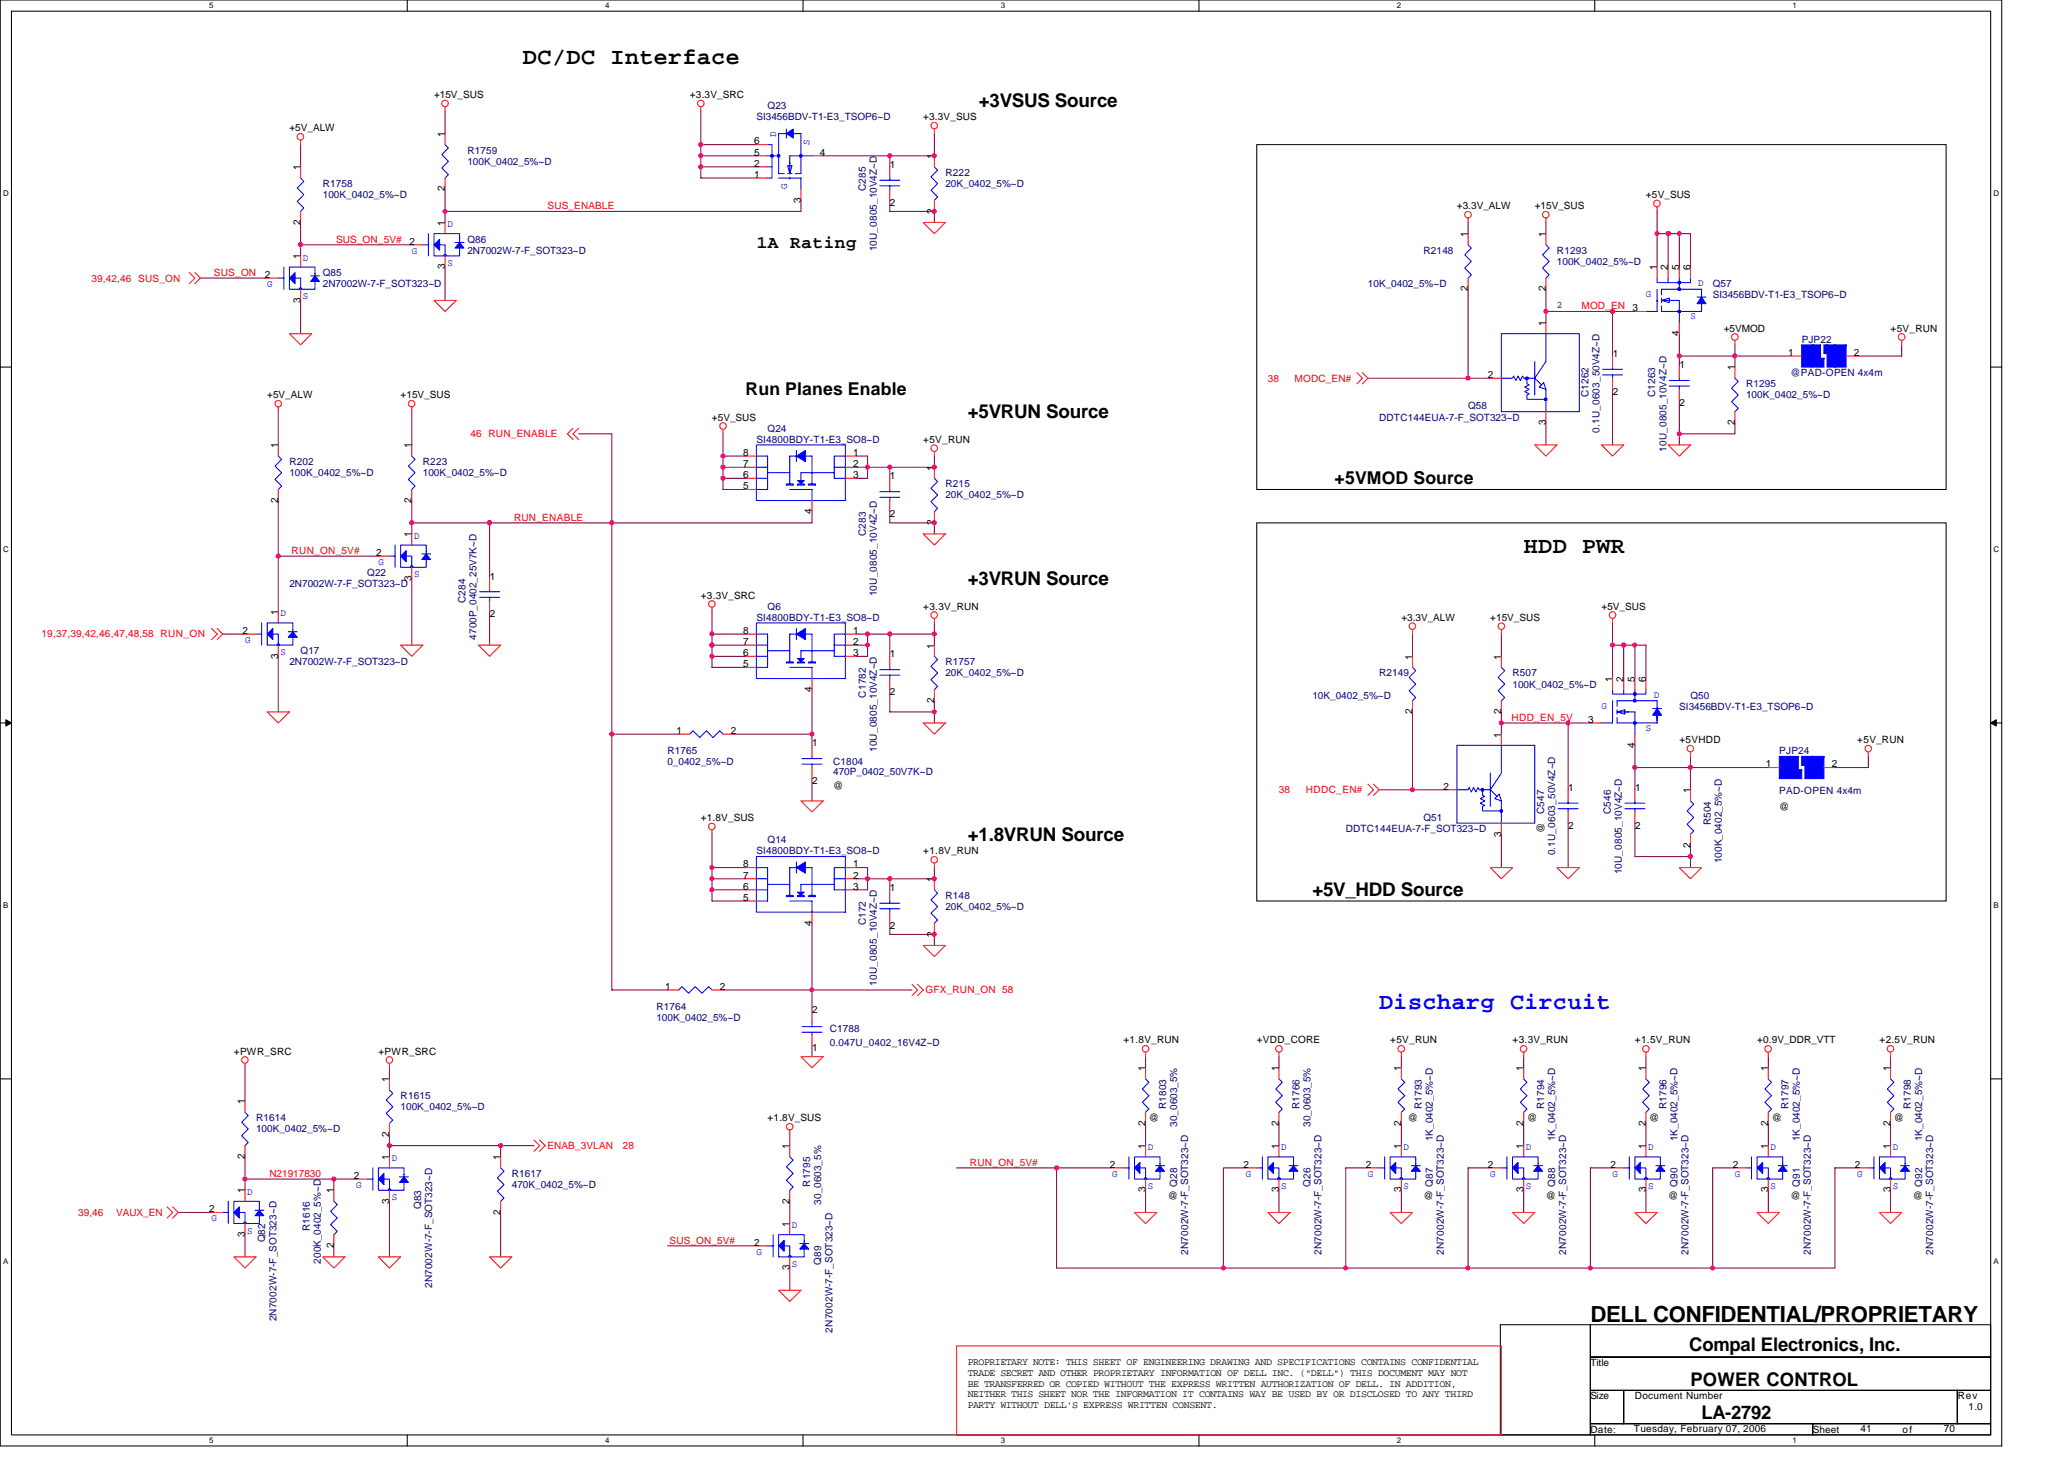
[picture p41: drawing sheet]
<svg xmlns="http://www.w3.org/2000/svg" width="297mm" height="210mm" viewBox="0 0 297 210" stroke-linecap="round" stroke-linejoin="round" font-family="sans-serif">
<defs><g id="words">
<g font-size="3.3">
<text x="75.3" y="9.2">DC/DC Interface</text>
<text x="219.3" y="79.6">HDD PWR</text>
</g>
<text font-size="3.3" fill="#00f" x="198.5" y="145.2">Discharg Circuit</text>
<text font-size="3.2" x="228.9" y="190.2">DELL CONFIDENTIAL/PROPRIETARY</text>
<g font-size="2.7">
<text x="140.9" y="15.3">+3VSUS Source</text>
<text x="139.3" y="60.1">+5VRUN Source</text>
<text x="139.3" y="84.1">+3VRUN Source</text>
<text x="139.3" y="120.9">+1.8VRUN Source</text>
<text x="188.9" y="128.9">+5V_HDD Source</text>
<text x="243.1" y="194.4">Compal Electronics, Inc.</text>
<text x="243.3" y="199.3">POWER CONTROL</text>
<text x="244.9" y="204.2">LA-2792</text>
</g>
<g font-size="2.5">
<text x="108.9" y="35.8">1A Rating</text>
<text x="107.3" y="56.8">Run Planes Enable</text>
<text x="192.1" y="69.6">+5VMOD Source</text>
</g>
<g font-size="1.4">
<text x="62.5" y="14.1">+15V_SUS</text>
<text x="99.3" y="14.1">+3.3V_SRC</text>
<text x="132.9" y="17.3">+3.3V_SUS</text>
<text x="41.7" y="18.9">+5V_ALW</text>
<text x="64" y="19.7" transform="rotate(-90 64 19.7)">1</text>
<text x="108.5" y="20.8">6</text>
<text x="108.5" y="24">2</text>
<text x="108.5" y="22.4">5</text>
<text x="118" y="22.4">4</text>
<text x="134.4" y="22.9" transform="rotate(-90 134.4 22.9)">1</text>
<text x="43.2" y="24.5" transform="rotate(-90 43.2 24.5)">1</text>
<text x="64" y="27.5" transform="rotate(-90 64 27.5)">2</text>
<text x="108.5" y="25.6">1</text>
<text x="115.2" y="29.1" transform="rotate(-90 115.2 29.1)">3</text>
<text x="128.1" y="24.2">1</text>
<text x="128.1" y="29.6">2</text>
<text x="236.9" y="28.5">+5V_SUS</text>
<text x="43.2" y="32.3" transform="rotate(-90 43.2 32.3)">2</text>
<text x="58.9" y="35.2">2</text>
<text x="64" y="32.5" transform="rotate(-90 64 32.5)">1</text>
<text x="134.4" y="30.7" transform="rotate(-90 134.4 30.7)">2</text>
<text x="209.7" y="30.1">+3.3V_ALW</text>
<text x="211.3" y="34.1" transform="rotate(-90 211.3 34.1)">1</text>
<text x="220.9" y="30.1">+15V_SUS</text>
<text x="222.5" y="34.1" transform="rotate(-90 222.5 34.1)">1</text>
<text x="38.1" y="40">2</text>
<text x="43.2" y="37.3" transform="rotate(-90 43.2 37.3)">1</text>
<text x="64" y="38.7" transform="rotate(-90 64 38.7)">3</text>
<text x="211.3" y="41.9" transform="rotate(-90 211.3 41.9)">2</text>
<text x="222.5" y="41.9" transform="rotate(-90 222.5 41.9)">2</text>
<text x="238.5" y="38.9" transform="rotate(-90 238.5 38.9)">1</text>
<text x="240" y="38.9" transform="rotate(-90 240 38.9)">2</text>
<text x="241.7" y="38.9" transform="rotate(-90 241.7 38.9)">5</text>
<text x="243.3" y="38.9" transform="rotate(-90 243.3 38.9)">6</text>
<text x="43.2" y="43.5" transform="rotate(-90 43.2 43.5)">3</text>
<text x="222.5" y="46.9" transform="rotate(-90 222.5 46.9)">1</text>
<text x="224.1" y="44.4">2</text>
<text x="234.9" y="44.8">3</text>
<text x="248.1" y="47.7">+5VMOD</text>
<text x="272.1" y="47.7">+5V_RUN</text>
<text x="232.1" y="51.4">1</text>
<text x="241.7" y="48.3" transform="rotate(-90 241.7 48.3)">4</text>
<text x="241.7" y="53">1</text>
<text x="249.7" y="53.3" transform="rotate(-90 249.7 53.3)">1</text>
<text x="257.4" y="51.2">1</text>
<text x="266.8" y="51.2">2</text>
<text x="38.5" y="57.3">+5V_ALW</text>
<text x="57.7" y="57.3">+15V_SUS</text>
<text x="214.1" y="54.4">2</text>
<text x="232.1" y="56.8">2</text>
<text x="241.7" y="58.4">2</text>
<text x="40" y="64.5" transform="rotate(-90 40 64.5)">1</text>
<text x="59.2" y="64.5" transform="rotate(-90 59.2 64.5)">1</text>
<text x="102.5" y="60.5">+5V_SUS</text>
<text x="106.9" y="65.6">8</text>
<text x="122.8" y="65.6">1</text>
<text x="132.9" y="63.7">+5V_RUN</text>
<text x="222.5" y="61.2" transform="rotate(-90 222.5 61.2)">3</text>
<text x="249.7" y="61.2" transform="rotate(-90 249.7 61.2)">2</text>
<text x="106.9" y="68.8">6</text>
<text x="106.9" y="70.4">5</text>
<text x="106.9" y="67.2">7</text>
<text x="122.8" y="68.8">3</text>
<text x="122.8" y="67.2">2</text>
<text x="128.1" y="69">1</text>
<text x="134.4" y="67.7" transform="rotate(-90 134.4 67.7)">1</text>
<text x="40" y="72.3" transform="rotate(-90 40 72.3)">2</text>
<text x="59.2" y="77.3" transform="rotate(-90 59.2 77.3)">1</text>
<text x="59.2" y="72.3" transform="rotate(-90 59.2 72.3)">2</text>
<text x="116.8" y="73.9" transform="rotate(-90 116.8 73.9)">4</text>
<text x="128.1" y="74.4">2</text>
<text x="134.4" y="75.5" transform="rotate(-90 134.4 75.5)">2</text>
<text x="54.1" y="80">2</text>
<text x="59.2" y="83.5" transform="rotate(-90 59.2 83.5)">3</text>
<text x="70.5" y="83.4">1</text>
<text x="40" y="88.5" transform="rotate(-90 40 88.5)">1</text>
<text x="70.5" y="88.8">2</text>
<text x="100.9" y="86.1">+3.3V_SRC</text>
<text x="132.9" y="87.7">+3.3V_RUN</text>
<text x="201.7" y="89.3">+3.3V_ALW</text>
<text x="214.5" y="89.3">+15V_SUS</text>
<text x="230.5" y="87.7">+5V_SUS</text>
<text x="34.9" y="91.2">2</text>
<text x="40" y="94.7" transform="rotate(-90 40 94.7)">3</text>
<text x="106.9" y="94.4">6</text>
<text x="106.9" y="96">5</text>
<text x="106.9" y="92.8">7</text>
<text x="106.9" y="91.2">8</text>
<text x="122.8" y="94.4">3</text>
<text x="122.8" y="92.8">2</text>
<text x="122.8" y="91.2">1</text>
<text x="128.1" y="94.6">1</text>
<text x="134.4" y="93.3" transform="rotate(-90 134.4 93.3)">1</text>
<text x="203.3" y="94.9" transform="rotate(-90 203.3 94.9)">1</text>
<text x="216" y="94.9" transform="rotate(-90 216 94.9)">1</text>
<text x="116.8" y="99.5" transform="rotate(-90 116.8 99.5)">4</text>
<text x="128.1" y="100">2</text>
<text x="134.4" y="101.2" transform="rotate(-90 134.4 101.2)">2</text>
<text x="232" y="98.1" transform="rotate(-90 232 98.1)">1</text>
<text x="233.7" y="98.1" transform="rotate(-90 233.7 98.1)">2</text>
<text x="235.3" y="98.1" transform="rotate(-90 235.3 98.1)">5</text>
<text x="236.9" y="98.1" transform="rotate(-90 236.9 98.1)">6</text>
<text x="97.3" y="105.6">1</text>
<text x="105.2" y="105.6">2</text>
<text x="116.9" y="107.4">1</text>
<text x="203.3" y="102.7" transform="rotate(-90 203.3 102.7)">2</text>
<text x="216" y="106.1" transform="rotate(-90 216 106.1)">1</text>
<text x="216" y="102.7" transform="rotate(-90 216 102.7)">2</text>
<text x="228.6" y="104">3</text>
<text x="235.3" y="107.5" transform="rotate(-90 235.3 107.5)">4</text>
<text x="241.7" y="106.9">+5VHDD</text>
<text x="267.3" y="106.9">+5V_RUN</text>
<text x="116.9" y="112.8">2</text>
<text x="119.9" y="113.5">@</text>
<text x="207.7" y="113.6">2</text>
<text x="225.7" y="113.8">1</text>
<text x="235.3" y="113.8">1</text>
<text x="254.1" y="110.4">1</text>
<text x="263.6" y="110.4">2</text>
<text x="100.9" y="118.1">+1.8V_SUS</text>
<text x="222.2" y="119.9" transform="rotate(-90 222.2 119.9)">@</text>
<text x="225.7" y="119.2">2</text>
<text x="235.3" y="119.2">2</text>
<text x="243.3" y="114.1" transform="rotate(-90 243.3 114.1)">1</text>
<text x="256.1" y="116.5">@</text>
<text x="106.9" y="124.8">8</text>
<text x="122.8" y="124.8">1</text>
<text x="132.9" y="122.9">+1.8V_RUN</text>
<text x="216" y="120.4" transform="rotate(-90 216 120.4)">3</text>
<text x="243.3" y="121.9" transform="rotate(-90 243.3 121.9)">2</text>
<text x="106.9" y="128">6</text>
<text x="106.9" y="129.6">5</text>
<text x="106.9" y="126.4">7</text>
<text x="122.8" y="128">3</text>
<text x="122.8" y="126.4">2</text>
<text x="128.1" y="128.2">1</text>
<text x="134.4" y="126.9" transform="rotate(-90 134.4 126.9)">1</text>
<text x="116.8" y="133.2" transform="rotate(-90 116.8 133.2)">4</text>
<text x="128.1" y="133.6">2</text>
<text x="134.4" y="134.7" transform="rotate(-90 134.4 134.7)">2</text>
<text x="95.7" y="142.4">1</text>
<text x="103.6" y="142.4">2</text>
<text x="116.9" y="145.8">2</text>
<text x="33.7" y="151.7">+PWR_SRC</text>
<text x="54.5" y="151.7">+PWR_SRC</text>
<text x="56" y="155.7" transform="rotate(-90 56 155.7)">1</text>
<text x="116.9" y="151.2">1</text>
<text x="161.7" y="150.1">+1.8V_RUN</text>
<text x="164.8" y="154.1" transform="rotate(-90 164.8 154.1)">1</text>
<text x="180.9" y="150.1">+VDD_CORE</text>
<text x="184" y="154.1" transform="rotate(-90 184 154.1)">1</text>
<text x="200.1" y="150.1">+5V_RUN</text>
<text x="201.7" y="154.1" transform="rotate(-90 201.7 154.1)">1</text>
<text x="217.7" y="150.1">+3.3V_RUN</text>
<text x="219.3" y="154.1" transform="rotate(-90 219.3 154.1)">1</text>
<text x="235.3" y="150.1">+1.5V_RUN</text>
<text x="236.9" y="154.1" transform="rotate(-90 236.9 154.1)">1</text>
<text x="252.9" y="150.1">+0.9V_DDR_VTT</text>
<text x="254.5" y="154.1" transform="rotate(-90 254.5 154.1)">1</text>
<text x="270.5" y="150.1">+2.5V_RUN</text>
<text x="272.1" y="154.1" transform="rotate(-90 272.1 154.1)">1</text>
<text x="35.2" y="158.9" transform="rotate(-90 35.2 158.9)">1</text>
<text x="110.5" y="161.3">+1.8V_SUS</text>
<text x="164.8" y="161.9" transform="rotate(-90 164.8 161.9)">2</text>
<text x="165.4" y="161.3">@</text>
<text x="184" y="161.9" transform="rotate(-90 184 161.9)">2</text>
<text x="201.7" y="161.9" transform="rotate(-90 201.7 161.9)">2</text>
<text x="202.6" y="161.3">@</text>
<text x="219.3" y="161.9" transform="rotate(-90 219.3 161.9)">2</text>
<text x="219.8" y="161.3">@</text>
<text x="236.9" y="161.9" transform="rotate(-90 236.9 161.9)">2</text>
<text x="237.4" y="161.3">@</text>
<text x="254.5" y="161.9" transform="rotate(-90 254.5 161.9)">2</text>
<text x="255" y="161.3">@</text>
<text x="272.1" y="161.9" transform="rotate(-90 272.1 161.9)">2</text>
<text x="272.6" y="161.3">@</text>
<text x="35.2" y="166.8" transform="rotate(-90 35.2 166.8)">2</text>
<text x="56" y="166.9" transform="rotate(-90 56 166.9)">1</text>
<text x="56" y="163.6" transform="rotate(-90 56 163.6)">2</text>
<text x="72" y="166.9" transform="rotate(-90 72 166.9)">1</text>
<text x="113.6" y="165.3" transform="rotate(-90 113.6 165.3)">1</text>
<text x="159.7" y="168">2</text>
<text x="164.8" y="165.3" transform="rotate(-90 164.8 165.3)">1</text>
<text x="178.9" y="168">2</text>
<text x="184" y="165.3" transform="rotate(-90 184 165.3)">1</text>
<text x="196.6" y="168">2</text>
<text x="201.7" y="165.3" transform="rotate(-90 201.7 165.3)">1</text>
<text x="214.1" y="168">2</text>
<text x="219.3" y="165.3" transform="rotate(-90 219.3 165.3)">1</text>
<text x="231.8" y="168">2</text>
<text x="236.9" y="165.3" transform="rotate(-90 236.9 165.3)">1</text>
<text x="249.4" y="168">2</text>
<text x="254.5" y="165.3" transform="rotate(-90 254.5 165.3)">1</text>
<text x="267" y="168">2</text>
<text x="272.1" y="165.3" transform="rotate(-90 272.1 165.3)">1</text>
<text x="35.2" y="171.7" transform="rotate(-90 35.2 171.7)">1</text>
<text x="48" y="171.7" transform="rotate(-90 48 171.7)">1</text>
<text x="50.9" y="169.6">2</text>
<text x="56" y="173.2" transform="rotate(-90 56 173.2)">3</text>
<text x="113.6" y="173.2" transform="rotate(-90 113.6 173.2)">2</text>
<text x="164.8" y="171.6" transform="rotate(-90 164.8 171.6)">3</text>
<text x="168.1" y="172.5">@</text>
<text x="184" y="171.6" transform="rotate(-90 184 171.6)">3</text>
<text x="201.7" y="171.6" transform="rotate(-90 201.7 171.6)">3</text>
<text x="204.9" y="172.5">@</text>
<text x="219.3" y="171.6" transform="rotate(-90 219.3 171.6)">3</text>
<text x="222.5" y="172.5">@</text>
<text x="236.9" y="171.6" transform="rotate(-90 236.9 171.6)">3</text>
<text x="240.1" y="172.5">@</text>
<text x="254.5" y="171.6" transform="rotate(-90 254.5 171.6)">3</text>
<text x="257.7" y="172.5">@</text>
<text x="272.1" y="171.6" transform="rotate(-90 272.1 171.6)">3</text>
<text x="275.3" y="172.5">@</text>
<text x="30.1" y="174.4">2</text>
<text x="35.2" y="177.9" transform="rotate(-90 35.2 177.9)">3</text>
<text x="48" y="179.6" transform="rotate(-90 48 179.6)">2</text>
<text x="72" y="174.8" transform="rotate(-90 72 174.8)">2</text>
<text x="108.5" y="179.2">2</text>
<text x="113.6" y="176.5" transform="rotate(-90 113.6 176.5)">1</text>
<text x="113.6" y="182.8" transform="rotate(-90 113.6 182.8)">3</text>
<text x="139.3" y="196.4">PROPRIETARY NOTE: THIS SHEET OF ENGINEERING DRAWING AND SPECIFICATIONS CONTAINS CONFIDENTIAL</text>
<text x="139.3" y="197.9">TRADE SECRET AND OTHER PROPRIETARY INFORMATION OF DELL INC. (&quot;DELL&quot;) THIS DOCUMENT MAY NOT</text>
<text x="228.9" y="196.5">Title</text>
<text x="139.3" y="199.5">BE TRANSFERRED OR COPIED WITHOUT THE EXPRESS WRITTEN AUTHORIZATION OF DELL. IN ADDITION,</text>
<text x="139.3" y="201">NEITHER THIS SHEET NOR THE INFORMATION IT CONTAINS WAY BE USED BY OR DISCLOSED TO ANY THIRD</text>
<text x="139.3" y="202.6">PARTY WITHOUT DELL'S EXPRESS WRITTEN CONSENT.</text>
<text x="228.9" y="201.3">Size</text>
<text x="235.3" y="201.3">Document Number</text>
<text x="281.7" y="201.3">Rev</text>
<text x="283.3" y="202.9">1.0</text>
<text x="228.9" y="206.1">Date:</text>
<text x="235.1" y="206">Tuesday, February 07, 2006</text>
<text x="260.9" y="206.1">Sheet</text>
<text x="267.8" y="206">41</text>
<text x="273.8" y="206.1">of</text>
<text x="279.8" y="206">70</text>
</g>
<g font-size="1.4" fill="#000080">
<text x="108.9" y="17.3">SI3456BDV-T1-E3_TSOP6~D</text>
<text x="110.5" y="15.7">Q23</text>
<text x="67.3" y="22.1">R1759</text>
<text x="67.3" y="23.7">100K_0402_5%~D</text>
<text x="46.5" y="26.9">R1758</text>
<text x="46.5" y="28.5">100K_0402_5%~D</text>
<text x="124.6" y="27.5" transform="rotate(-90 124.6 27.5)">C285</text>
<text x="136.1" y="25.3">R222</text>
<text x="136.1" y="26.9">20K_0402_5%~D</text>
<text x="67.3" y="34.9">Q86</text>
<text x="46.5" y="39.7">Q85</text>
<text x="46.5" y="41.3">2N7002W-7-F_SOT323~D</text>
<text x="67.3" y="36.5">2N7002W-7-F_SOT323~D</text>
<text x="126.2" y="36.2" transform="rotate(-90 126.2 36.2)">10U_0805_10V4Z~D</text>
<text x="196.9" y="41.3">10K_0402_5%~D</text>
<text x="204.9" y="36.5">R2148</text>
<text x="224.1" y="36.5">R1293</text>
<text x="224.1" y="38.1">100K_0402_5%~D</text>
<text x="246.5" y="41.3">Q57</text>
<text x="246.5" y="42.9">SI3456BDV-T1-E3_TSOP6~D</text>
<text x="259.3" y="49.3">PJP22</text>
<text x="211.3" y="58.9">Q58</text>
<text x="228.6" y="57.1" transform="rotate(-90 228.6 57.1)">C1262</text>
<text x="238.2" y="57.1" transform="rotate(-90 238.2 57.1)">C1263</text>
<text x="251.3" y="55.7">R1295</text>
<text x="251.3" y="57.3">100K_0402_5%~D</text>
<text x="257.7" y="54.1">@PAD-OPEN 4x4m</text>
<text x="108.9" y="63.7">SI4800BDY-T1-E3_SO8~D</text>
<text x="110.5" y="62.1">Q24</text>
<text x="198.5" y="60.5">DDTC144EUA-7-F_SOT323~D</text>
<text x="230.2" y="62.3" transform="rotate(-90 230.2 62.3)">0.1U_0603_50V4Z~D</text>
<text x="239.8" y="65" transform="rotate(-90 239.8 65)">10U_0805_10V4Z~D</text>
<text x="41.7" y="66.9">R202</text>
<text x="41.7" y="68.5">100K_0402_5%~D</text>
<text x="60.9" y="66.9">R223</text>
<text x="60.9" y="68.5">100K_0402_5%~D</text>
<text x="136.1" y="70.1">R215</text>
<text x="136.1" y="71.7">20K_0402_5%~D</text>
<text x="124.6" y="77.1" transform="rotate(-90 124.6 77.1)">C283</text>
<text x="52.8" y="82.9">Q22</text>
<text x="41.7" y="84.5">2N7002W-7-F_SOT323~D</text>
<text x="67" y="86.7" transform="rotate(-90 67 86.7)">C284</text>
<text x="108.9" y="89.3">SI4800BDY-T1-E3_SO8~D</text>
<text x="110.5" y="87.7">Q6</text>
<text x="126.2" y="85.8" transform="rotate(-90 126.2 85.8)">10U_0805_10V4Z~D</text>
<text x="41.7" y="95.7">2N7002W-7-F_SOT323~D</text>
<text x="43.3" y="94.1">Q17</text>
<text x="68.6" y="92" transform="rotate(-90 68.6 92)">4700P_0402_25V7K~D</text>
<text x="136.1" y="95.7">R1757</text>
<text x="124.6" y="100.4" transform="rotate(-90 124.6 100.4)">C1782</text>
<text x="136.1" y="97.3">20K_0402_5%~D</text>
<text x="188.9" y="100.5">10K_0402_5%~D</text>
<text x="198.5" y="97.3">R2149</text>
<text x="217.7" y="97.3">R507</text>
<text x="217.7" y="98.9">100K_0402_5%~D</text>
<text x="243.3" y="100.5">Q50</text>
<text x="241.7" y="102.1">SI3456BDV-T1-E3_TSOP6~D</text>
<text x="96.1" y="108.5">R1765</text>
<text x="96.1" y="110.1">0_0402_5%~D</text>
<text x="119.9" y="110.1">C1804</text>
<text x="119.9" y="111.5">470P_0402_50V7K~D</text>
<text x="126.2" y="108.2" transform="rotate(-90 126.2 108.2)">10U_0805_10V4Z~D</text>
<text x="256.1" y="108.5">PJP24</text>
<text x="193.7" y="119.7">DDTC144EUA-7-F_SOT323~D</text>
<text x="204.9" y="118.1">Q51</text>
<text x="222.2" y="117.1" transform="rotate(-90 222.2 117.1)">C547</text>
<text x="231.8" y="117.1" transform="rotate(-90 231.8 117.1)">C546</text>
<text x="246.2" y="118.7" transform="rotate(-90 246.2 118.7)">R504</text>
<text x="256.1" y="114.3">PAD-OPEN 4x4m</text>
<text x="108.9" y="122.9">SI4800BDY-T1-E3_SO8~D</text>
<text x="110.5" y="121.3">Q14</text>
<text x="223.8" y="123.1" transform="rotate(-90 223.8 123.1)">0.1U_0603_50V4Z~D</text>
<text x="233.4" y="125.8" transform="rotate(-90 233.4 125.8)">10U_0805_10V4Z~D</text>
<text x="247.8" y="124.2" transform="rotate(-90 247.8 124.2)">100K_0402_5%~D</text>
<text x="136.1" y="129.3">R148</text>
<text x="136.1" y="130.9">20K_0402_5%~D</text>
<text x="124.6" y="133.1" transform="rotate(-90 124.6 133.1)">C172</text>
<text x="126.2" y="141.8" transform="rotate(-90 126.2 141.8)">10U_0805_10V4Z~D</text>
<text x="94.5" y="145.3">R1764</text>
<text x="94.5" y="146.9">100K_0402_5%~D</text>
<text x="119.4" y="148.5">C1788</text>
<text x="119.4" y="150.4">0.047U_0402_16V4Z~D</text>
<text x="36.8" y="161.3">R1614</text>
<text x="57.7" y="158.1">R1615</text>
<text x="57.7" y="159.7">100K_0402_5%~D</text>
<text x="167.8" y="159.6" transform="rotate(-90 167.8 159.6)">R1803</text>
<text x="187" y="159.6" transform="rotate(-90 187 159.6)">R1766</text>
<text x="204.6" y="159.6" transform="rotate(-90 204.6 159.6)">R1793</text>
<text x="222.2" y="159.6" transform="rotate(-90 222.2 159.6)">R1794</text>
<text x="239.8" y="159.6" transform="rotate(-90 239.8 159.6)">R1796</text>
<text x="257.4" y="159.6" transform="rotate(-90 257.4 159.6)">R1797</text>
<text x="275" y="159.6" transform="rotate(-90 275 159.6)">R1798</text>
<text x="36.8" y="162.9">100K_0402_5%~D</text>
<text x="169.4" y="162.1" transform="rotate(-90 169.4 162.1)">30_0603_5%</text>
<text x="188.6" y="162.1" transform="rotate(-90 188.6 162.1)">30_0603_5%</text>
<text x="206.2" y="164.2" transform="rotate(-90 206.2 164.2)">1K_0402_5%~D</text>
<text x="223.8" y="164.2" transform="rotate(-90 223.8 164.2)">1K_0402_5%~D</text>
<text x="241.4" y="164.2" transform="rotate(-90 241.4 164.2)">1K_0402_5%~D</text>
<text x="259" y="164.2" transform="rotate(-90 259 164.2)">1K_0402_5%~D</text>
<text x="276.6" y="164.2" transform="rotate(-90 276.6 164.2)">1K_0402_5%~D</text>
<text x="60.6" y="173.9" transform="rotate(-90 60.6 173.9)">Q83</text>
<text x="73.7" y="169.3">R1617</text>
<text x="73.7" y="170.9">470K_0402_5%~D</text>
<text x="116.6" y="170.8" transform="rotate(-90 116.6 170.8)">R1795</text>
<text x="118.2" y="173.3" transform="rotate(-90 118.2 173.3)">30_0603_5%</text>
<text x="169.4" y="170.8" transform="rotate(-90 169.4 170.8)">Q28</text>
<text x="188.6" y="170.8" transform="rotate(-90 188.6 170.8)">Q26</text>
<text x="206.2" y="170.8" transform="rotate(-90 206.2 170.8)">Q87</text>
<text x="223.8" y="170.8" transform="rotate(-90 223.8 170.8)">Q88</text>
<text x="241.4" y="170.8" transform="rotate(-90 241.4 170.8)">Q90</text>
<text x="259" y="170.8" transform="rotate(-90 259 170.8)">Q91</text>
<text x="276.6" y="170.8" transform="rotate(-90 276.6 170.8)">Q92</text>
<text x="38.2" y="178.8" transform="rotate(-90 38.2 178.8)">Q82</text>
<text x="44.6" y="177.1" transform="rotate(-90 44.6 177.1)">R1616</text>
<text x="46.2" y="181.8" transform="rotate(-90 46.2 181.8)">200K_0402_5%~D</text>
<text x="62.2" y="185.3" transform="rotate(-90 62.2 185.3)">2N7002W-7-F_SOT323~D</text>
<text x="118.2" y="181.9" transform="rotate(-90 118.2 181.9)">Q89</text>
<text x="171" y="180.5" transform="rotate(-90 171 180.5)">2N7002W-7-F_SOT323~D</text>
<text x="190.2" y="180.5" transform="rotate(-90 190.2 180.5)">2N7002W-7-F_SOT323~D</text>
<text x="207.8" y="180.5" transform="rotate(-90 207.8 180.5)">2N7002W-7-F_SOT323~D</text>
<text x="225.4" y="180.5" transform="rotate(-90 225.4 180.5)">2N7002W-7-F_SOT323~D</text>
<text x="243" y="180.5" transform="rotate(-90 243 180.5)">2N7002W-7-F_SOT323~D</text>
<text x="260.6" y="180.5" transform="rotate(-90 260.6 180.5)">2N7002W-7-F_SOT323~D</text>
<text x="278.2" y="180.5" transform="rotate(-90 278.2 180.5)">2N7002W-7-F_SOT323~D</text>
<text x="39.8" y="190.1" transform="rotate(-90 39.8 190.1)">2N7002W-7-F_SOT323~D</text>
<text x="119.8" y="191.7" transform="rotate(-90 119.8 191.7)">2N7002W-7-F_SOT323~D</text>
</g>
<g font-size="1.4" fill="#00f">
<text x="111.7" y="19.7" transform="rotate(-90 111.7 19.7)">D</text>
<text x="116.5" y="20.8" transform="rotate(-90 116.5 20.8)">S</text>
<text x="113.3" y="27.2" transform="rotate(-90 113.3 27.2)">G</text>
<text x="64.4" y="32.7">D</text>
<text x="38.5" y="41.3">G</text>
<text x="43.6" y="37.5">D</text>
<text x="59.3" y="36.5">G</text>
<text x="64.4" y="38.3">S</text>
<text x="244.4" y="41.1">D</text>
<text x="43.6" y="43.1">S</text>
<text x="236.9" y="42.8">G</text>
<text x="243.3" y="46">S</text>
<text x="59.6" y="77.5">D</text>
<text x="54.5" y="81.3">G</text>
<text x="59.6" y="83.1">S</text>
<text x="40.4" y="88.7">D</text>
<text x="35.3" y="92.5">G</text>
<text x="40.4" y="94.3">S</text>
<text x="230.5" y="102">G</text>
<text x="238" y="100.4">D</text>
<text x="236.9" y="105.2">S</text>
<text x="56.4" y="167.1">D</text>
<text x="165.2" y="165.5">D</text>
<text x="184.4" y="165.5">D</text>
<text x="202" y="165.5">D</text>
<text x="219.6" y="165.5">D</text>
<text x="237.2" y="165.5">D</text>
<text x="254.8" y="165.5">D</text>
<text x="272.4" y="165.5">D</text>
<text x="35.6" y="171.9">D</text>
<text x="51.3" y="170.9">G</text>
<text x="56.4" y="172.7">S</text>
<text x="160.1" y="169.3">G</text>
<text x="165.2" y="171.1">S</text>
<text x="179.3" y="169.3">G</text>
<text x="184.4" y="171.1">S</text>
<text x="196.9" y="169.3">G</text>
<text x="202" y="171.1">S</text>
<text x="214.5" y="169.3">G</text>
<text x="219.6" y="171.1">S</text>
<text x="232.1" y="169.3">G</text>
<text x="237.2" y="171.1">S</text>
<text x="249.7" y="169.3">G</text>
<text x="254.8" y="171.1">S</text>
<text x="267.3" y="169.3">G</text>
<text x="272.4" y="171.1">S</text>
<text x="30.5" y="175.7">G</text>
<text x="35.6" y="177.5">S</text>
<text x="114" y="176.7">D</text>
<text x="108.9" y="180.5">G</text>
<text x="114" y="182.3">S</text>
</g>
<g font-size="1.4" fill="#f00">
<text x="48.4" y="34.9">SUS_ON_5V#</text>
<text x="78.8" y="30.1">SUS_ENABLE</text>
<text x="13.2" y="40.5">39,42,46 SUS_ON</text>
<text x="30.8" y="39.7">SUS_ON</text>
<text x="227.6" y="44.5">MOD_EN</text>
<text x="182.5" y="54.9">38</text>
<text x="186.3" y="54.9">MODC_EN#</text>
<text x="67.7" y="62.9">46 RUN_ENABLE</text>
<text x="74" y="74.9">RUN_ENABLE</text>
<text x="42" y="79.7">RUN_ON_5V#</text>
<text x="6" y="91.7">19,37,39,42,46,47,48,58 RUN_ON</text>
<text x="217.5" y="103.7">HDD_EN_5V</text>
<text x="184.1" y="114.1">38</text>
<text x="187.9" y="114.1">HDDC_EN#</text>
<text x="133.2" y="142.9">GFX_RUN_ON 58</text>
<text x="78.8" y="165.3">ENAB_3VLAN</text>
<text x="89.7" y="165.3">28</text>
<text x="139.6" y="167.7">RUN_ON_5V#</text>
<text x="38.8" y="169.3">N21917830</text>
<text x="11.3" y="174.9">39,46</text>
<text x="16.7" y="174.9">VAUX_EN</text>
<text x="96.4" y="178.9">SUS_ON_5V#</text>
</g>
<g font-size="1.1">
<text x="30.1" y="1.2">5</text>
<text x="87.1" y="1.2">4</text>
<text x="144" y="1.2">3</text>
<text x="201" y="1.2">2</text>
<text x="258" y="1.2">1</text>
<text x=".4" y="28.2">D</text>
<text x="286.9" y="28.2">D</text>
<text x=".4" y="79.4">C</text>
<text x="286.9" y="79.4">C</text>
<text x=".4" y="130.6">B</text>
<text x="286.9" y="130.6">B</text>
<text x=".4" y="181.8">A</text>
<text x="286.9" y="181.8">A</text>
<text x="30.1" y="207.6">5</text>
<text x="87.1" y="207.6">4</text>
<text x="144" y="207.6">3</text>
<text x="201" y="207.6">2</text>
<text x="258" y="207.6">1</text>
</g>
</g></defs>
<path d="M0 0h288.1v208h-288.1zM1.6 1.6h284.9v204.8h-284.9z" fill="none" stroke="#000" stroke-width=".15"/>
<g fill="#fff">
<path d="M30.1 .2h.6v1.2h-.6z"/>
<path d="M30.1 206.6h.6v1.3h-.6z"/>
</g>
<path d="M58.6 0v1.6M58.6 206.4v1.6" fill="none" stroke="#000" stroke-width=".15"/>
<g fill="#fff">
<path d="M87.1 .2h.6v1.2h-.6z"/>
<path d="M87.1 206.6h.6v1.3h-.6z"/>
</g>
<path d="M115.6 0v1.6M115.6 206.4v1.6" fill="none" stroke="#000" stroke-width=".15"/>
<g fill="#fff">
<path d="M144 .2h.6v1.2h-.6z"/>
<path d="M144 206.6h.6v1.3h-.6z"/>
</g>
<path d="M172.5 0v1.6M172.5 206.4v1.6" fill="none" stroke="#000" stroke-width=".15"/>
<g fill="#fff">
<path d="M201 .2h.6v1.2h-.6z"/>
<path d="M201 206.6h.6v1.3h-.6z"/>
</g>
<path d="M229.5 0v1.6M229.5 206.4v1.6" fill="none" stroke="#000" stroke-width=".15"/>
<g fill="#fff">
<path d="M258 .2h.6v1.2h-.6z"/>
<path d="M258 206.6h.6v1.3h-.6z"/>
<path d="M.4 27.2h.8v1.3h-.8z"/>
<path d="M286.9 27.2h.8v1.3h-.8z"/>
<path d="M.4 78.4h.8v1.3h-.8z"/>
<path d="M286.9 78.4h.8v1.3h-.8z"/>
</g>
<path d="M0 52.8h1.6M286.5 52.8h1.6" fill="none" stroke="#000" stroke-width=".15"/>
<g fill="#fff">
<path d="M.4 129.6h.8v1.3h-.8z"/>
<path d="M286.9 129.6h.7v1.3h-.7z"/>
</g>
<path d="M0 104h1.6M286.5 104h1.6" fill="none" stroke="#000" stroke-width=".15"/>
<path d="M.8 103.5l.8 .5-.8 .5zM286.5 104l.8-.5v1z" fill="#000" stroke="#000" stroke-width=".14"/>
<g fill="#fff">
<path d="M.4 180.8h.8v1.3h-.8z"/>
<path d="M286.9 180.8h.7v1.3h-.7z"/>
</g>
<path d="M180.9 20.8h99.2v49.6h-99.2zM180.9 75.2h99.2v54.4h-99.2zM0 155.2h1.6M286.5 155.2h1.6M215.9 190.6h13v15.8h-13zM228.9 190.6h57.6v4.6h-57.6zM228.9 195.2h57.6v4.8h-57.6zM228.9 204.8h32v1.6h-32zM228.9 200h4.8v4.8h-4.8zM233.7 200h48v4.8h-48zM260.9 204.8h25.6v1.6h-25.6zM281.7 200h4.8v4.8h-4.8z" fill="none" stroke="#000" stroke-width=".15"/>
<g fill="none" stroke="#800040" stroke-width=".15">
<path d="M64 16v3.2M100.9 16v9.6h8M134.5 19.2v3.2h-16M43.3 20.8v3.2M43.3 32v4.8M43.3 35.2h16M64 27.2v4.8M64 38.4v4.8M100.9 22.4h8M100.9 24h8M100.9 20.8h8M115.3 28.8v1.6h-51.3"/>
<path d="M128.1 22.4v1.6M128.1 28.8v1.6h6.4v1.6M211.3 32v1.6M222.5 32v1.6M238.5 33.6h1.6v4.8M238.5 30.4v8M240.1 33.6h3.2v4.8M241.7 33.6v4.8M28.8 40h9.7M40 59.2v4.8M43.3 43.2v4.8M59.3 59.2v4.8"/>
<path d="M196.9 54.4h14.4M211.3 41.6v12.8h3.2M222.5 41.6v4.8M222.5 44.8h12.8M232.1 44.8v6.4M232.1 56v8M241.7 48v4.8M241.7 57.6v6.4M241.7 51.2h16M249.7 49.6v3.2M273.7 49.6v1.6h-6.4M40 72v16"/>
<path d="M59.3 72v3.2h11.2M59.3 75.2v1.6M70.5 75.2v8M83.3 62.4h4.8v43.2h9.6M104.1 62.4v8h3.2M104.1 67.2h3.2M104.1 65.6h3.2M104.1 68.8h3.2M116.9 73.6v1.6h-46.4M123.3 65.6h1.6v3.2h-1.6M128.1 67.2v1.6M128.1 73.6v1.6h6.4v1.6"/>
<path d="M134.5 65.6v1.6h-11.2M222.5 60.8v3.2M249.7 60.8v1.6h-8M32 91.2h3.3M40 94.4v8M40 80h14.5M59.3 83.2v9.6M70.5 88v4.8M102.5 91.2h4.8M102.5 88v8h4.8M102.5 92.8h4.8M102.5 94.4h4.8"/>
<path d="M116.9 99.2v8M123.3 91.2h11.2M123.3 92.8h1.6M124.9 91.2v3.2h-1.6M128.1 91.2v3.2M128.1 99.2v3.2h6.4M134.5 89.6v3.2M203.3 91.2v3.2M216.1 91.2v3.2M232.1 89.6v8M232.1 92.8h4.8v4.8M233.7 92.8v4.8"/>
<path d="M235.3 92.8v4.8M88.1 105.6v36.8h8M105.7 105.6h11.2M116.9 112v3.2M134.5 100.8v3.2M198.5 113.6h9.6M203.3 102.4v11.2M216.1 104h12.8M216.1 102.4v3.2M225.7 104v9.6M225.7 118.4v6.4M235.3 110.4h8v3.2"/>
<path d="M235.3 107.2v6.4M235.3 118.4v4.8h8M243.3 108.8v1.6h11.2M268.9 108.8v1.6h-4.8M102.5 120v9.6h4.8M102.5 128h4.8M102.5 126.4h4.8M102.5 124.8h4.8M116.9 132.8v12.8M123.3 124.8h1.6v3.2h-1.6M128.1 126.4v1.6M128.1 132.8v1.6h6.4v1.6"/>
<path d="M134.5 124.8v1.6h-11.2M216.1 120v4.8M243.3 121.6v3.2M35.3 153.6v4.8M56 153.6v1.6M104.1 142.4h27.2M116.9 150.4v1.6M164.9 152v1.6M184.1 152v1.6M201.7 152v1.6M219.3 152v1.6M236.9 152v1.6"/>
<path d="M254.5 152v1.6M272.1 152v1.6M25.7 174.4h4.8M35.3 166.4v4.8M35.3 177.6v3.2M35.3 169.6h16M48 169.6v1.6M48 179.2v1.6M56 164.8h20.9M56 163.2v3.2M56 172.8v8M72 164.8v1.6"/>
<path d="M72 174.4v6.4M96.1 179.2h12.8M113.7 163.2v1.6M113.7 172.8v3.2M137.7 168h14.4v14.4h112v-14.4h3.2M152.1 168h8M164.9 161.6v3.2M164.9 171.2v3.2M179.3 168h-3.2v14.4M184.1 161.6v3.2M184.1 171.2v3.2M196.9 168h-3.2v14.4"/>
<path d="M201.7 161.6v3.2M201.7 171.2v3.2M214.5 168h-3.2v14.4M219.3 161.6v3.2M219.3 171.2v3.2M232.1 168h-3.2v14.4M236.9 161.6v3.2M236.9 171.2v3.2M249.7 168h-3.2v14.4M254.5 161.6v3.2M254.5 171.2v3.2M272.1 161.6v3.2"/>
<path d="M272.1 171.2v3.2M113.7 182.4v3.2"/>
</g>
<g fill="none" stroke="#f00" stroke-width=".15">
<path d="M64 15.4v.6M64 19.2v1.6M100.9 15.4v.6M134.5 18.6v.6M27.3 39.2l.7 .8-.7 .8M28 39.2l.8 .8-.8 .8M43.3 20.2v.6M43.3 24v1.6M43.3 30.4v1.6M43.3 36.8v1.6M59.3 35.2h1.6M64 25.6v1.6"/>
<path d="M64 32v1.6M64 36.8v1.6M108.9 20.8h1.6M108.9 24h1.6M108.9 22.4h1.6M108.9 25.6h1.6M115.3 27.2v1.6M116.9 22.4h1.6M128.1 24v1.6M128.1 27.2v1.6M132.9 32h3.2l-1.6 1.6zM134.5 22.4v1.6"/>
<path d="M134.5 28.8v1.6M211.3 31.4v.6M211.3 33.6v1.6M222.5 31.4v.6M222.5 33.6v1.6M238.5 29.8v.6M238.5 38.4v1.6M240.1 38.4v1.6M241.7 38.4v1.6M243.3 38.4v1.6M38.5 40h1.5M40 58.6v.6"/>
<path d="M41.7 48h3.1l-1.5 1.6zM43.3 41.6v1.6M59.3 58.6v.6M62.5 43.2h3.2l-1.7 1.6zM195.3 53.6l.8 .8-.8 .8M196.1 53.6l.8 .8-.8 .8M211.3 40v1.6M214.5 54.4h1.6M222.5 40v1.6M222.5 46.4v1.6M222.5 59.2v1.6M232.1 51.2v1.6"/>
<path d="M232.1 54.4v1.6M235.3 44.8h1.6M241.7 46.4v1.6M241.7 52.8v1.6M241.7 56v1.6M249.7 49v.6M249.7 52.8v1.6M249.7 59.2v1.6M257.7 51.2h1.6M265.7 51.2h1.6M273.7 49v.6M40 64v1.6"/>
<path d="M40 70.4v1.6M59.3 64v1.6M59.3 70.4v1.6M59.3 76.8v1.6M82.5 61.6l-.8 .8 .8 .8M83.3 61.6l-.8 .8 .8 .8M104.1 61.8v.6M107.3 68.8h1.6M107.3 70.4h1.6M107.3 67.2h1.6M107.3 65.6h1.6M116.9 72v1.6"/>
<path d="M121.7 68.8h1.6M121.7 67.2h1.6M121.7 65.6h1.6M128.1 68.8v1.6M128.1 72v1.6M132.9 76.8h3.2l-1.6 1.6zM134.5 65v.6M134.5 67.2v1.6M134.5 73.6v1.6M220.9 64h3.2l-1.6 1.6zM230.5 64h3.2l-1.6 1.6zM240.1 64h3.2l-1.6 1.6z"/>
<path d="M30.5 90.4l.8 .8-.8 .8M31.3 90.4l.7 .8-.7 .8M35.3 91.2h1.5M40 88v1.6M40 92.8v1.6M54.5 80h1.5M57.7 92.8h3.2l-1.6 1.6zM59.3 81.6v1.6M68.9 92.8h3.1l-1.5 1.6zM70.5 83.2v1.6M70.5 86.4v1.6M102.5 87.4v.6"/>
<path d="M107.3 91.2h1.6M107.3 94.4h1.6M107.3 96h1.6M107.3 92.8h1.6M116.9 97.6v1.6M121.7 91.2h1.6M121.7 94.4h1.6M121.7 92.8h1.6M128.1 94.4v1.6M128.1 97.6v1.6M134.5 89v.6M134.5 92.8v1.6"/>
<path d="M134.5 99.2v1.6M203.3 90.6v.6M203.3 94.4v1.6M216.1 90.6v.6M216.1 94.4v1.6M232.1 89v.6M232.1 97.6v1.6M233.7 97.6v1.6M235.3 97.6v1.6M236.9 97.6v1.6M38.5 102.4h3.2l-1.7 1.6zM97.7 105.6h1.6"/>
<path d="M102.5 119.4v.6M104.1 105.6h1.6M115.3 115.2h3.2l-1.6 1.6zM116.9 107.2v1.6M116.9 110.4v1.6M132.9 104h3.2l-1.6 1.6zM196.9 112.8l.8 .8-.8 .8M197.7 112.8l.8 .8-.8 .8M203.3 100.8v1.6M208.1 113.6h1.6M216.1 100.8v1.6M216.1 105.6v1.6"/>
<path d="M216.1 118.4v1.6M225.7 113.6v1.6M225.7 116.8v1.6M228.9 104h1.6M235.3 105.6v1.6M235.3 113.6v1.6M235.3 116.8v1.6M243.3 108.2v.6M243.3 113.6v1.6M254.5 110.4h1.6M262.5 110.4h1.6M268.9 108.2v.6"/>
<path d="M107.3 128h1.6M107.3 129.6h1.6M107.3 126.4h1.6M107.3 124.8h1.6M116.9 131.2v1.6M121.7 128h1.6M121.7 126.4h1.6M121.7 124.8h1.6M128.1 128v1.6M128.1 131.2v1.6M132.9 136h3.2l-1.6 1.6zM134.5 124.2v.6"/>
<path d="M134.5 126.4v1.6M134.5 132.8v1.6M214.5 124.8h3.2l-1.6 1.6zM224.1 124.8h3.2l-1.6 1.6zM241.7 124.8h3.2l-1.6 1.6zM243.3 120v1.6M35.3 153v.6M35.3 158.4v1.6M56 153v.6M56 155.2v1.6M96.1 142.4h1.6M102.5 142.4h1.6"/>
<path d="M115.3 152h3.2l-1.6 1.6zM116.9 145.6v1.6M116.9 148.8v1.6M131.3 141.6l.8 .8-.8 .8M132.1 141.6l.8 .8-.8 .8M164.9 151.4v.6M164.9 153.6v1.6M184.1 151.4v.6M184.1 153.6v1.6M201.7 151.4v.6M201.7 153.6v1.6M219.3 151.4v.6"/>
<path d="M219.3 153.6v1.6M236.9 151.4v.6M236.9 153.6v1.6M254.5 151.4v.6M254.5 153.6v1.6M272.1 151.4v.6M272.1 153.6v1.6M24 173.6l.8 .8-.8 .8M24.8 173.6l.9 .8-.9 .8M30.5 174.4h1.5M35.3 164.8v1.6M35.3 171.2v1.6"/>
<path d="M35.3 176v1.6M48 171.2v1.6M48 177.6v1.6M51.3 169.6h1.5M56 161.6v1.6M56 166.4v1.6M56 171.2v1.6M72 166.4v1.6M72 172.8v1.6M76.9 164l.8 .8-.8 .8M77.7 164l.8 .8-.8 .8M108.9 179.2h1.6"/>
<path d="M113.7 162.6v.6M113.7 164.8v1.6M113.7 171.2v1.6M113.7 176v1.6M160.1 168h1.6M163.3 174.4h3.2l-1.6 1.6zM164.9 160v1.6M164.9 164.8v1.6M164.9 169.6v1.6M179.3 168h1.6M182.5 174.4h3.2l-1.6 1.6zM184.1 160v1.6"/>
<path d="M184.1 164.8v1.6M184.1 169.6v1.6M196.9 168h1.6M200.1 174.4h3.2l-1.6 1.6zM201.7 160v1.6M201.7 164.8v1.6M201.7 169.6v1.6M214.5 168h1.6M217.7 174.4h3.2l-1.6 1.6zM219.3 160v1.6M219.3 164.8v1.6M219.3 169.6v1.6"/>
<path d="M232.1 168h1.6M235.3 174.4h3.2l-1.6 1.6zM236.9 160v1.6M236.9 164.8v1.6M236.9 169.6v1.6M249.7 168h1.6M252.9 174.4h3.2l-1.6 1.6zM254.5 160v1.6M254.5 164.8v1.6M254.5 169.6v1.6M267.3 168h1.6M270.5 174.4h3.2l-1.6 1.6z"/>
<path d="M272.1 160v1.6M272.1 164.8v1.6M272.1 169.6v1.6M33.7 180.8h3.1l-1.5 1.6zM46.5 180.8h3.2l-1.7 1.6zM54.5 180.8h3.2l-1.7 1.6zM70.5 180.8h3.2l-1.7 1.6zM112.1 185.6h3.2l-1.6 1.6zM113.7 180.8v1.6M137.7 193.6h78.4v12.8h-78.4z"/>
<circle cx="43.2" cy="19.7" r=".47"/>
<circle cx="64" cy="14.9" r=".47"/>
<circle cx="100.9" cy="14.9" r=".47"/>
<circle cx="134.4" cy="18.1" r=".47"/>
<circle cx="211.3" cy="30.9" r=".47"/>
<circle cx="222.5" cy="30.9" r=".47"/>
<circle cx="238.5" cy="29.3" r=".47"/>
<circle cx="40" cy="58.1" r=".47"/>
<circle cx="59.2" cy="58.1" r=".47"/>
<circle cx="249.7" cy="48.5" r=".48"/>
<circle cx="273.7" cy="48.5" r=".48"/>
<circle cx="104" cy="61.3" r=".47"/>
<circle cx="134.4" cy="64.5" r=".47"/>
<circle cx="102.4" cy="86.9" r=".47"/>
<circle cx="134.4" cy="88.5" r=".47"/>
<circle cx="203.3" cy="90.1" r=".47"/>
<circle cx="216.1" cy="90.1" r=".47"/>
<circle cx="232.1" cy="88.5" r=".47"/>
<circle cx="102.4" cy="118.9" r=".47"/>
<circle cx="243.3" cy="107.7" r=".47"/>
<circle cx="268.9" cy="107.7" r=".47"/>
<circle cx="134.4" cy="123.7" r=".47"/>
<circle cx="35.2" cy="152.5" r=".47"/>
<circle cx="56" cy="152.5" r=".47"/>
<circle cx="164.9" cy="150.9" r=".47"/>
<circle cx="184.1" cy="150.9" r=".47"/>
<circle cx="201.7" cy="150.9" r=".47"/>
<circle cx="219.3" cy="150.9" r=".47"/>
<circle cx="236.9" cy="150.9" r=".47"/>
<circle cx="254.5" cy="150.9" r=".47"/>
<circle cx="272.1" cy="150.9" r=".47"/>
<circle cx="113.7" cy="162.1" r=".47"/>
</g>
<g fill="#00f" stroke="#00f" stroke-width=".15">
<path d="M252.9 168l.8-.8v1.6z" fill-rule="evenodd"/>
<path d="M256.6 167.7l.6 .8h-1.3z" fill-rule="evenodd"/>
<path d="M238.5 101.9l.6 1h-1.3z" fill-rule="evenodd"/>
<path d="M235.3 168l.8-.8v1.6z" fill-rule="evenodd"/>
<path d="M238.9 167.7l.7 .8h-1.3z" fill-rule="evenodd"/>
<path d="M182.5 168l.8-.8v1.6z" fill-rule="evenodd"/>
<path d="M186.2 167.7l.6 .8h-1.3z" fill-rule="evenodd"/>
<path d="M54.5 169.6l.8-.8v1.6z" fill-rule="evenodd"/>
<path d="M58.1 169.3l.7 .8h-1.3z" fill-rule="evenodd"/>
<path d="M57.7 80l.8-.8v1.6z" fill-rule="evenodd"/>
<path d="M61.3 79.7l.7 .8h-1.3z" fill-rule="evenodd"/>
<path d="M41.7 40l.8-.8v1.6z" fill-rule="evenodd"/>
<path d="M45.3 39.7l.7 .8h-1.3z" fill-rule="evenodd"/>
<path d="M217.7 168l.8-.8v1.6z" fill-rule="evenodd"/>
<path d="M221.4 167.7l.6 .8h-1.3z" fill-rule="evenodd"/>
<path d="M164.1 167.2v1.6l-.8-.8z" fill-rule="evenodd"/>
<path d="M166.9 167.7l.7 .8h-1.3z" fill-rule="evenodd"/>
<path d="M244.9 42.7l.6 1h-1.3z" fill-rule="evenodd"/>
<path d="M200.1 168l.8-.8v1.6z" fill-rule="evenodd"/>
<path d="M203.7 167.7l.7 .8h-1.3z" fill-rule="evenodd"/>
<path d="M113.2 19.2l.9-.6v1.3z" fill-rule="evenodd"/>
<path d="M114.6 65.6l1.3-.8v1.6z" fill-rule="evenodd"/>
<path d="M114.8 69.1h.9l-.4 .5z" fill-rule="evenodd"/>
<path d="M270.5 168l.8-.8v1.6z" fill-rule="evenodd"/>
<path d="M274.2 167.7l.6 .8h-1.3z" fill-rule="evenodd"/>
<path d="M259.3 49.6v3.2h1.6v-3.2z" fill-rule="evenodd"/>
<path d="M264.1 49.6v3.2h1.6v-3.2z" fill-rule="evenodd"/>
<path d="M260.9 49.6v3.2h1.1v-3.2z" fill-rule="evenodd"/>
<path d="M262 51.5v1.3h.5v-1.3z" fill-rule="evenodd"/>
<path d="M262.5 49.6v1.3h.4v-1.3z" fill-rule="evenodd"/>
<path d="M263 49.6v3.2h1.1v-3.2z" fill-rule="evenodd"/>
<path d="M256.1 108.8v3.2h1.6v-3.2z" fill-rule="evenodd"/>
<path d="M260.9 108.8v3.2h1.6v-3.2z" fill-rule="evenodd"/>
<path d="M257.7 108.8v3.2h1.1v-3.2z" fill-rule="evenodd"/>
<path d="M258.8 110.7v1.3h.5v-1.3z" fill-rule="evenodd"/>
<path d="M259.3 108.8v1.3h.5v-1.3z" fill-rule="evenodd"/>
<path d="M259.8 108.8v3.2h1.1v-3.2z" fill-rule="evenodd"/>
<path d="M34.5 173.6v1.6l-.8-.8z" fill-rule="evenodd"/>
<path d="M37.3 174.1l.7 .8h-1.3z" fill-rule="evenodd"/>
<path d="M38.5 91.2l.8-.8v1.6z" fill-rule="evenodd"/>
<path d="M42.1 90.9l.7 .8h-1.3z" fill-rule="evenodd"/>
<path d="M114.6 124.8l1.3-.8v1.6z" fill-rule="evenodd"/>
<path d="M114.8 128.4h.9l-.4 .4z" fill-rule="evenodd"/>
<path d="M114.6 91.2l1.3-.8v1.6z" fill-rule="evenodd"/>
<path d="M114.8 94.7h.9l-.4 .5z" fill-rule="evenodd"/>
<path d="M62.5 35.2l.8-.8v1.6z" fill-rule="evenodd"/>
<path d="M66.1 34.9l.7 .8h-1.3z" fill-rule="evenodd"/>
<path d="M112.1 179.2l.8-.8v1.6z" fill-rule="evenodd"/>
<path d="M115.7 178.9l.7 .8h-1.3z" fill-rule="evenodd"/>
</g>
<g fill="none" stroke="#00f" stroke-width=".15">
<path d="M113.2 19.2h-1.1v5.8h.8M113.2 18.6v1.3M114.1 19.2h.2M114.9 19.2h-.6h1v5.8h-.8M40.8 38.4v3.2M43.3 25.6l.4 .5-.9 1 .9 .9-.9 1 .9 .9-.4 .5M44.7 39.7h1.3M45.3 39.7v-1.3h-3.6v3.2h1.6v-1.6h-.8M60.9 35.2h.8M61.7 33.6v3.2M64 20.8l.5 .5-.9 .9 .9 1-.9 1 .9 .9-.5 .5M65.5 34.9h1.3"/>
<path d="M66.1 34.9v-1.3h-3.6v3.2h1.5v-1.6h-.7M66.1 35.7v1.1h-2.1h.2v-.1h-.3v.1M110.5 20.8h.6v3.2h-.6M110.5 22.4h1.6M110.9 22.2h.4v.4h-.4zM111.1 24v1.6h-.6M111.9 22.2h.3v.4h-.3zM112.1 25.6h3.2v1.6M113.3 23.9h.7l-.3 1.1zM113.3 25h.7M113.7 25.6h.1M115.1 22.2h.3v.4h-.3z"/>
<path d="M116.9 22.4h-3.2v2.6M126.6 26.7h2.9M126.6 25.9h2.9M128.1 25.6v.3M128.1 26.7v.5M134.5 24l.4 .5-.9 .9 .9 1-.9 1 .9 .9-.4 .5M211.3 35.2l.4 .5-.9 1 .9 .9-.9 1 .9 .9-.4 .5M222.5 35.2l.4 .5-.9 1 .9 .9-.9 1 .9 .9-.4 .5M40 40h.8M45.3 40.5v1.1h-2h.1v-.2h-.3v.2M216.1 48h11.2v11.2h-11.2zM216.1 54.4h1.6l.1-.3 .4 .6 .3-.6 .3 .6 .3-.6 .2 .3h1.6"/>
<path d="M219.6 54.3h.3v.3h-.3zM219.7 54.4v.8l.4 .2-.7 .3 .7 .3-.7 .3 .7 .4-.4 .1v.6h2.8M220.9 52v4.8M220.9 54.4l.9 1M221.5 55.7l.7-.6 .3 .9zM222.3 57.3h.3v.3h-.3zM222.5 48v4l-1.6 2.4M222.5 56v3.2M230.6 53.9h2.9M230.6 53.1h2.9M232.1 52.8v.3M232.1 53.9v.5"/>
<path d="M238.5 43.2h.1M238.5 40v.7h1.6M238.5 41.6v3.2h-1.6M239.1 44v.8h5.8v-.9v.6M239.1 43.2l1.1-.3v.6zM239.1 42.4v-.8h5.8v1.1M239.1 43.2h2.6v3.2M239.1 42.9v.6M240.1 40v.7h3.2v-.7M240.2 55.5h2.9M240.2 54.7h2.9M241.5 41.4h.3v.4h-.3z"/>
<path d="M241.5 44.7h.3v.3h-.3zM241.5 40.5h.3v.3h-.3zM241.7 40v1.6M241.7 54.4v.3M241.7 55.5v.5M244.2 42.7h1.3M244.9 43.7v.2M249.7 54.4l.5 .5-1 1 1 .9-1 1 1 .9-.5 .5M40 65.6l.5 .5-.9 1 .9 .9-.9 1 .9 .9-.5 .5M56.9 78.4v3.2M59.3 65.6l.4 .5-.9 1 .9 .9-.9 1 .9 .9-.4 .5M60.7 79.7h1.3"/>
<path d="M61.3 79.7v-1.3h-3.6v3.2h1.6v-1.6h-.8M108.9 64h12.8v8h-12.8zM108.9 65.6h1.6v4.8h-1.6M108.9 67.2h1.6M108.9 68.8h1.6M110.5 68h3.2M113.2 69.6h.9v.2h-.9zM113.7 70.4h3.2v1.6M114.6 65.6h-.9v4M114.6 64.8v1.6M114.8 69.6h.9v.2h-.9zM115.9 65.6h1v4"/>
<path d="M116.4 69.6h.9v.2h-.9zM120.1 68h-4.8v1.1M120.1 67.2h1.6M120.1 67.2v1.6h1.6M121.7 65.6h-1.6v1.6M126.6 71.5h2.9M126.6 70.7h2.9M128.1 70.4v.3M128.1 71.5v.5M134.5 68.8l.4 .5-.9 1 .9 .9-.9 1 .9 .9-.4 .5M36.8 91.2h.9M37.7 89.6v3.2"/>
<path d="M41.5 90.9h1.3M42.1 90.9v-1.3h-3.6v3.2h1.5v-1.6h-.7M42.1 91.7v1.1h-2.1h.2v-.1h-.3v.1M56 80h.9M61.3 80.5v1.1h-2h.1v-.2h-.3v.2M69 85.9h2.9M69 85.1h2.9M70.5 84.8v.3M70.5 85.9v.5M108.9 89.6h12.8v8h-12.8zM108.9 91.2h1.6v4.8h-1.6M108.9 92.8h1.6"/>
<path d="M108.9 94.4h1.6M110.5 93.6h3.2M113.2 95.2h.9v.2h-.9zM113.7 96h3.2v1.6M114.6 91.2h-.9v4M114.6 90.4v1.6M114.8 95.2h.9v.2h-.9zM115.9 91.2h1v4M116.4 95.2h.9v.2h-.9zM120.1 93.6h-4.8v1.1M120.1 92.8v1.6h1.6M120.1 92.8h1.6"/>
<path d="M121.7 91.2h-1.6v1.6M126.6 97.1h2.9M126.6 96.4h2.9M128.1 96v.4M128.1 97.1v.5M134.5 94.4l.4 .5-.9 1 .9 .9-.9 1 .9 .9-.4 .5M203.3 96l.4 .5-.9 1 .9 .9-.9 1 .9 1-.4 .4M216.1 96l.5 .5-1 1 1 .9-1 1 1 1-.5 .4M232.1 99.2v.7h1.6M233.7 99.2v.7h3.2v-.7M235.1 99.7h.3v.3h-.3zM235.3 99.2v1.6"/>
<path d="M99.3 105.6l.4-.5 1 1 1-1 .9 1 1-1 .5 .5M115.4 109.9h2.9M115.4 109.1h2.9M116.9 108.8v.3M116.9 109.9v.5M209.7 107.2h11.2v11.2h-11.2zM209.7 113.6h1.6l.1-.3 .3 .6 .4-.6 .3 .6 .3-.6 .2 .3h1.6M213.2 113.5h.3v.3h-.3zM213.4 113.6v.8l.3 .2-.7 .3 .7 .3-.7 .3 .7 .4-.3 .1v.7h2.7M214.5 111.2v4.8M214.5 113.6l.9 1M215.7 114.3l.4 .9-1-.3z"/>
<path d="M215.9 116.5h.3v.3h-.3zM216.1 107.2v4l-1.6 2.4M216.1 115.2v3.2M224.2 116.4h2.9M224.2 115.5h2.9M225.7 115.2v.3M225.7 116.4v.4M232.1 102.4h.1M232.1 100.8v3.2h-1.6M232.7 103.2v.8h5.8v-.9v.6M232.7 102.4l1.1-.3v.6zM232.7 101.6v-.8h5.8v1.1"/>
<path d="M232.7 102.4h2.6v3.2M232.7 102.1v.6M233.8 116.4h2.9M233.8 115.5h2.9M235.1 100.7h.3v.3h-.3zM235.1 103.9h.3v.3h-.3zM235.3 115.2v.3M235.3 116.4v.4M237.8 101.9h1.3M238.5 102.9v.2M243.3 115.2l.5 .5-1 1 1 .9-1 1 1 .9-.5 .5M108.9 123.2h12.8v8h-12.8z"/>
<path d="M108.9 124.8h1.6v4.8h-1.6M108.9 126.4h1.6M108.9 128h1.6M110.5 127.2h3.2M113.2 128.8h.9v.2h-.9zM113.7 129.6h3.2v1.6M114.6 124.8h-.9v4M114.6 124v1.6M114.8 128.8h.9v.2h-.9zM115.9 124.8h1v4M116.4 128.8h.9v.2h-.9zM120.1 127.2h-4.8v1.2"/>
<path d="M120.1 126.4v1.6h1.6M120.1 126.4h1.6M121.7 124.8h-1.6v1.6M126.6 130.7h2.9M126.6 129.9h2.9M128.1 129.6v.3M128.1 130.7v.5M134.5 128l.4 .5-.9 1 .9 .9-.9 1 .9 1-.4 .4M56 156.8l.5 .5-.9 1 .9 .9-.9 1 .9 .9-.5 .5M97.7 142.4l.4-.5 1 1 1-1 .9 1 1-1 .5 .5M115.4 147.7h2.9M115.4 148.5h2.9"/>
<path d="M116.9 147.2v.5M116.9 148.5v.3M164.9 155.2l.5 .5-1 1 1 .9-1 1 1 1-.5 .4M184.1 155.2l.4 .5-.9 1 .9 .9-.9 1 .9 1-.4 .4M201.7 155.2l.5 .5-1 1 1 .9-1 1 1 1-.5 .4M219.3 155.2l.4 .5-.9 1 .9 .9-.9 1 .9 1-.4 .4M236.9 155.2l.5 .5-1 1 1 .9-1 1 1 1-.5 .4M254.5 155.2l.4 .5-.9 1 .9 .9-.9 1 .9 1-.4 .4M272.1 155.2l.5 .5-1 1 1 .9-1 1 1 1-.5 .4M32 174.4h.8M32.8 172.8v3.2M35.3 160l.4 .5-.9 1 .9 .9-.9 1 .9 1-.4 .4"/>
<path d="M36.7 174.1h1.3M37.3 174.1v-1.3h-3.6v3.2h1.6v-1.6h-.8M37.3 174.9v1.1h-2h.1v-.1h-.3v.1M48 172.8l.5 .5-.9 1 .9 .9-.9 1 .9 .9-.5 .5M52.8 169.6h.9M53.7 168v3.2M57.5 169.3h1.3M58.1 169.3v-1.3h-3.6v3.2h1.5v-1.6h-.7M58.1 170.1v1.1h-2.1h.2v-.1h-.3v.1M72 168l.5 .5-.9 1 .9 .9-.9 1 .9 1-.5 .4M110.5 179.2h.8M111.3 177.6v3.2"/>
<path d="M113.7 166.4l.4 .5-.9 1 .9 .9-.9 1 .9 1-.4 .4M115.1 178.9h1.3M115.7 178.9v-1.3h-3.6v3.2h1.6v-1.6h-.8M115.7 179.7v1.1h-2h.1v-.1h-.3v.1M161.7 168h.8M162.5 166.4v3.2M166.3 167.7h1.3M166.9 167.7v-1.3h-3.6v3.2h1.6v-1.6h-.8M166.9 168.5v1.1h-2h.1v-.1h-.3v.1M180.9 168h.8M181.7 166.4v3.2M185.5 167.7h1.3"/>
<path d="M186.2 167.7v-1.3h-3.7v3.2h1.6v-1.6h-.8M186.2 168.5v1.1h-2.1h.1v-.1h-.3v.1M198.5 168h.8M199.3 166.4v3.2M203.1 167.7h1.3M203.7 167.7v-1.3h-3.6v3.2h1.6v-1.6h-.8M203.7 168.5v1.1h-2h.1v-.1h-.3v.1M216.1 168h.8M216.9 166.4v3.2M220.7 167.7h1.3M221.4 167.7v-1.3h-3.7v3.2h1.6v-1.6h-.8M221.4 168.5v1.1h-2.1h.1v-.1h-.3v.1"/>
<path d="M233.7 168h.8M234.5 166.4v3.2M238.3 167.7h1.3M238.9 167.7v-1.3h-3.6v3.2h1.6v-1.6h-.8M238.9 168.5v1.1h-2h.1v-.1h-.3v.1M251.3 168h.8M252.1 166.4v3.2M255.9 167.7h1.3M256.6 167.7v-1.3h-3.7v3.2h1.6v-1.6h-.8M256.6 168.5v1.1h-2.1h.1v-.1h-.3v.1M268.9 168h.8M269.7 166.4v3.2"/>
<path d="M273.5 167.7h1.3M274.2 167.7v-1.3h-3.7v3.2h1.6v-1.6h-.8M274.2 168.5v1.1h-2.1h.1v-.1h-.3v.1"/>
</g>
<g fill="#f0f" stroke="#f0f" stroke-width=".15">
<circle cx="70.4" cy="75.2" r=".32"/>
<circle cx="59.2" cy="75.2" r=".32"/>
<circle cx="40" cy="80" r=".32"/>
<circle cx="104.1" cy="68.8" r=".31"/>
<circle cx="104.1" cy="65.6" r=".31"/>
<circle cx="104" cy="67.2" r=".32"/>
<circle cx="134.4" cy="67.2" r=".32"/>
<circle cx="128.1" cy="67.2" r=".32"/>
<circle cx="124.8" cy="67.2" r=".32"/>
<circle cx="240.1" cy="33.6" r=".31"/>
<circle cx="238.5" cy="33.6" r=".31"/>
<circle cx="232.1" cy="44.8" r=".31"/>
<circle cx="222.5" cy="44.8" r=".31"/>
<circle cx="241.7" cy="33.6" r=".31"/>
<circle cx="249.7" cy="51.2" r=".32"/>
<circle cx="241.7" cy="51.2" r=".32"/>
<circle cx="72.1" cy="164.8" r=".31"/>
<circle cx="56" cy="164.8" r=".31"/>
<circle cx="48" cy="169.6" r=".31"/>
<circle cx="35.2" cy="169.6" r=".31"/>
<circle cx="102.5" cy="124.8" r=".31"/>
<circle cx="102.5" cy="126.4" r=".31"/>
<circle cx="102.4" cy="128" r=".32"/>
<circle cx="134.5" cy="134.4" r=".31"/>
<circle cx="134.5" cy="126.4" r=".31"/>
<circle cx="128.1" cy="126.4" r=".31"/>
<circle cx="124.8" cy="126.4" r=".31"/>
<circle cx="233.7" cy="92.8" r=".31"/>
<circle cx="235.3" cy="92.8" r=".31"/>
<circle cx="232.1" cy="92.8" r=".31"/>
<circle cx="225.7" cy="104" r=".32"/>
<circle cx="216.1" cy="104" r=".32"/>
<circle cx="243.3" cy="110.4" r=".31"/>
<circle cx="235.3" cy="110.4" r=".31"/>
<circle cx="243.3" cy="123.2" r=".32"/>
<circle cx="102.5" cy="92.8" r=".31"/>
<circle cx="102.4" cy="91.2" r=".32"/>
<circle cx="102.5" cy="94.4" r=".31"/>
<circle cx="124.8" cy="92.8" r=".31"/>
<circle cx="128.1" cy="91.2" r=".32"/>
<circle cx="124.8" cy="91.2" r=".32"/>
<circle cx="134.4" cy="91.2" r=".32"/>
<circle cx="116.8" cy="105.6" r=".31"/>
<circle cx="64.1" cy="30.4" r=".31"/>
<circle cx="43.2" cy="35.2" r=".32"/>
<circle cx="88" cy="75.2" r=".32"/>
<circle cx="100.8" cy="24" r=".32"/>
<circle cx="134.5" cy="30.4" r=".31"/>
<circle cx="100.8" cy="20.8" r=".31"/>
<circle cx="100.8" cy="22.4" r=".31"/>
<circle cx="203.3" cy="113.6" r=".31"/>
<circle cx="134.5" cy="22.4" r=".31"/>
<circle cx="128.1" cy="22.4" r=".31"/>
<circle cx="211.3" cy="54.4" r=".31"/>
<circle cx="246.5" cy="182.4" r=".31"/>
<circle cx="152.1" cy="168" r=".32"/>
<circle cx="228.9" cy="182.4" r=".31"/>
<circle cx="211.3" cy="182.4" r=".31"/>
<circle cx="193.7" cy="182.4" r=".31"/>
<circle cx="88.1" cy="105.6" r=".31"/>
<circle cx="116.8" cy="142.4" r=".31"/>
<circle cx="176.1" cy="182.4" r=".31"/>
<circle cx="134.4" cy="75.2" r=".32"/>
<circle cx="134.5" cy="102.4" r=".31"/>
<circle cx="241.7" cy="62.4" r=".31"/>
</g>
<use href="#words"/>
</svg>
